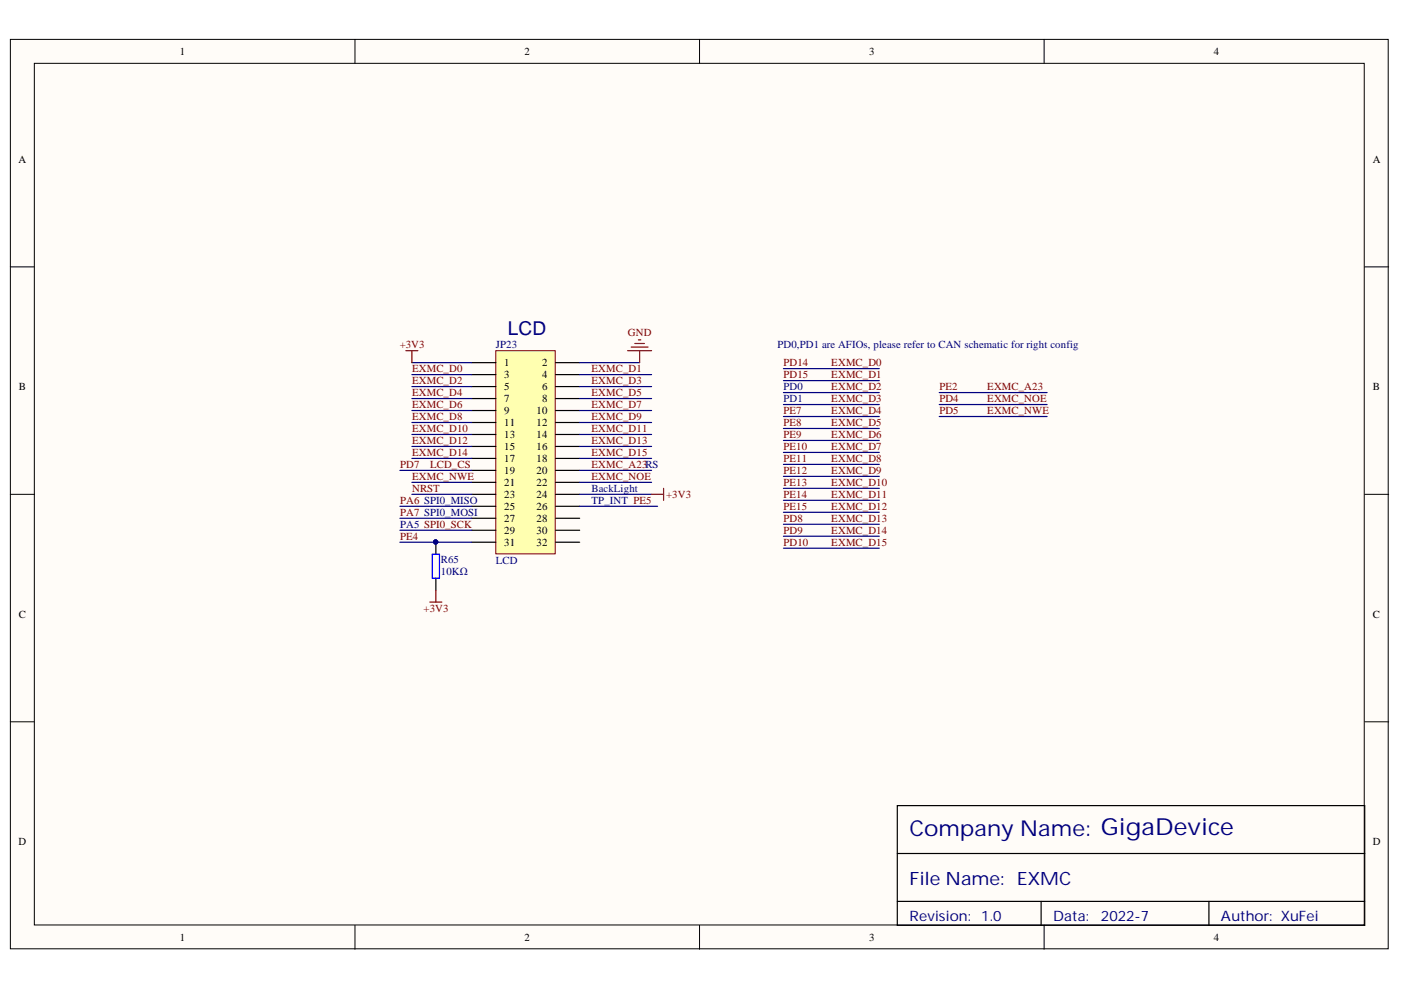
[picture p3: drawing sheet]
<svg xmlns="http://www.w3.org/2000/svg" width="297mm" height="210mm" viewBox="0 0 297 210" stroke-linecap="round" stroke-linejoin="round" font-family="sans-serif">
<defs><g id="words">
<text font-size="4.6" fill="#000080" x="192.8" y="177.2">Company Name: GigaDevice</text>
<text font-size="4.1" fill="#000080" x="107.7" y="71">LCD</text>
<text font-size="3.9" fill="#000080" x="192.8" y="187.6">File Name: EXMC</text>
<g font-size="3" fill="#000080">
<text x="192.8" y="195.4">Revision:</text>
<text x="208" y="195.4">1.0</text>
<text x="223.3" y="195.4">Data:</text>
<text x="233.4" y="195.4">2022-7</text>
<text x="258.9" y="195.4">Author: XuFei</text>
</g>
<g font-size="2.3">
<text x="38.1" y="11.7">1</text>
<text x="111.2" y="11.7">2</text>
<text x="184.3" y="11.7">3</text>
<text x="257.4" y="11.7">4</text>
<text x="3.9" y="34.5">A</text>
<text x="291.1" y="34.5">A</text>
<text x="106.9" y="77.7">1</text>
<text x="114.9" y="77.7">2</text>
<text x="4" y="82.7">B</text>
<text x="106.9" y="80.2">3</text>
<text x="106.9" y="82.7">5</text>
<text x="114.9" y="80.2">4</text>
<text x="114.9" y="82.7">6</text>
<text x="291.1" y="82.7">B</text>
<text x="106.9" y="85.3">7</text>
<text x="106.9" y="87.8">9</text>
<text x="113.7" y="87.8">10</text>
<text x="114.9" y="85.3">8</text>
<text x="106.9" y="90.3">11</text>
<text x="106.9" y="92.9">13</text>
<text x="106.9" y="95.4">15</text>
<text x="113.7" y="90.3">12</text>
<text x="113.7" y="92.9">14</text>
<text x="113.7" y="95.4">16</text>
<text x="106.9" y="97.9">17</text>
<text x="106.9" y="100.5">19</text>
<text x="113.7" y="97.9">18</text>
<text x="113.7" y="100.5">20</text>
<text x="106.9" y="103">21</text>
<text x="106.9" y="105.6">23</text>
<text x="113.7" y="103">22</text>
<text x="113.7" y="105.6">24</text>
<text x="106.9" y="108.2">25</text>
<text x="106.9" y="110.7">27</text>
<text x="106.9" y="113.2">29</text>
<text x="113.7" y="108.2">26</text>
<text x="113.7" y="110.7">28</text>
<text x="113.7" y="113.2">30</text>
<text x="106.9" y="115.8">31</text>
<text x="113.7" y="115.8">32</text>
<text x="4" y="131">C</text>
<text x="291.1" y="131">C</text>
<text x="3.9" y="179.2">D</text>
<text x="291.1" y="179.2">D</text>
<text x="38.1" y="199.5">1</text>
<text x="111.2" y="199.5">2</text>
<text x="184.3" y="199.5">3</text>
<text x="257.4" y="199.5">4</text>
</g>
<g font-size="2.3" fill="#800000">
<text x="133.1" y="71.3">GND</text>
<text x="84.7" y="73.9">+3V3</text>
<text x="166.1" y="77.7">PD14</text>
<text x="176.2" y="77.7">EXMC_D0</text>
<text x="87.4" y="78.9">EXMC_D0</text>
<text x="87.4" y="81.5">EXMC_D2</text>
<text x="87.4" y="84">EXMC_D4</text>
<text x="125.4" y="78.9">EXMC_D1</text>
<text x="125.4" y="81.5">EXMC_D3</text>
<text x="125.4" y="84">EXMC_D5</text>
<text x="166.1" y="80.2">PD15</text>
<text x="176.2" y="80.2">EXMC_D1</text>
<text x="176.2" y="82.7">EXMC_D2</text>
<text x="199.2" y="82.7">PE2</text>
<text x="209.3" y="82.7">EXMC_A23</text>
<text x="87.4" y="86.5">EXMC_D6</text>
<text x="87.4" y="89.1">EXMC_D8</text>
<text x="125.4" y="86.5">EXMC_D7</text>
<text x="125.4" y="89.1">EXMC_D9</text>
<text x="166.1" y="87.8">PE7</text>
<text x="176.2" y="85.3">EXMC_D3</text>
<text x="176.2" y="87.8">EXMC_D4</text>
<text x="199.2" y="85.3">PD4</text>
<text x="199.2" y="87.8">PD5</text>
<text x="209.3" y="87.8">EXMC_NWE</text>
<text x="209.3" y="85.3">EXMC_NOE</text>
<text x="87.4" y="91.6">EXMC_D10</text>
<text x="87.4" y="94.1">EXMC_D12</text>
<text x="125.4" y="91.6">EXMC_D11</text>
<text x="125.4" y="94.1">EXMC_D13</text>
<text x="166.1" y="90.3">PE8</text>
<text x="166.1" y="92.9">PE9</text>
<text x="166.1" y="95.4">PE10</text>
<text x="176.2" y="90.3">EXMC_D5</text>
<text x="176.2" y="92.9">EXMC_D6</text>
<text x="176.2" y="95.4">EXMC_D7</text>
<text x="84.8" y="99.2">PD7</text>
<text x="87.4" y="96.7">EXMC_D14</text>
<text x="87.4" y="101.7">EXMC_NWE</text>
<text x="91.2" y="99.2">LCD_CS</text>
<text x="125.4" y="96.7">EXMC_D15</text>
<text x="125.4" y="99.2">EXMC_A23RS</text>
<text x="125.4" y="101.7">EXMC_NOE</text>
<text x="166.1" y="97.9">PE11</text>
<text x="166.1" y="100.5">PE12</text>
<text x="176.2" y="97.9">EXMC_D8</text>
<text x="176.2" y="100.5">EXMC_D9</text>
<text x="84.8" y="106.9">PA6 SPI0_MISO</text>
<text x="87.4" y="104.4">NRST</text>
<text x="141.2" y="105.6">+3V3</text>
<text x="166.1" y="103">PE13</text>
<text x="166.1" y="105.6">PE14</text>
<text x="176.2" y="103">EXMC_D10</text>
<text x="176.2" y="105.6">EXMC_D11</text>
<text x="84.8" y="109.4">PA7 SPI0_MOSI</text>
<text x="166.1" y="108.2">PE15</text>
<text x="166.1" y="110.7">PD8</text>
<text x="166.1" y="113.2">PD9</text>
<text x="176.2" y="108.2">EXMC_D12</text>
<text x="176.2" y="110.7">EXMC_D13</text>
<text x="176.2" y="113.2">EXMC_D14</text>
<text x="84.8" y="114.5">PE4</text>
<text x="166.1" y="115.8">PD10</text>
<text x="176.2" y="115.8">EXMC_D15</text>
<text x="89.8" y="129.7">+3V3</text>
</g>
<g font-size="2.3" fill="#000080">
<text x="105.1" y="73.9">JP23</text>
<text x="164.8" y="73.9">PD0,PD1 are AFIOs, please refer to CAN schematic for right config</text>
<text x="166.1" y="82.7">PD0</text>
<text x="166.1" y="85.3">PD1</text>
<text x="125.4" y="104.4">BackLight</text>
<text x="125.4" y="106.9">TP_INT PE5</text>
<text x="84.8" y="112">PA5 SPI0_SCK</text>
<text x="93.5" y="119.3">R65</text>
<text x="105.1" y="119.6">LCD</text>
<text x="93.5" y="121.8">10KΩ</text>
</g>
</g></defs>
<g fill="#fffcf8" stroke="#000" stroke-width=".21">
<path d="M2.2 8.4h292.1v192.8h-292.1z"/>
<path d="M7.3 13.4h281.9v182.7h-281.9z"/>
</g>
<path d="M75.3 8.4v5M148.3 8.4v5M221.4 8.4v5M2.2 56.6h5.1M289.3 56.6h5.1M2.2 104.8h5.1M289.3 104.8h5.1M2.2 153h5.1M289.3 153h5.1M75.3 196.2v5.1M148.3 196.2v5.1M221.4 196.2v5.1" fill="none" stroke="#000" stroke-width=".21"/>
<path d="M190.2 170.8h99.1v25.4h-99.1zM190.2 181h99.1M190.2 191.1h99.1M220.7 191.1v5.1M256.3 191.1v5.1" fill="none" stroke="#000" stroke-width=".25"/>
<g fill="none" stroke="#000080" stroke-width=".25">
<path d="M166.1 78.2h20.3M166.1 80.7h20.3M166.1 83.2h20.3M166.1 85.8h20.3M166.1 88.3h20.3M166.1 90.8h20.3M166.1 93.4h20.3M166.1 95.9h20.3M166.1 98.5h20.3M199.1 83.2h22.9M199.1 85.8h22.9M199.1 88.3h22.9"/>
<path d="M166.1 101h20.3M166.1 103.5h20.3M166.1 106.1h20.3M166.1 108.6h20.3M166.1 111.2h20.3M166.1 113.7h20.3M166.1 116.2h20.3"/>
</g>
<path d="M105.1 74.3h12.6v43.1h-12.6z" fill="#ffffb0" stroke="#800000" stroke-width=".21"/>
<g fill="none" stroke="#000" stroke-width=".25">
<path d="M100 76.9h5.1M100 79.4h5.1M117.8 76.9h5.1M117.8 79.4h5.1M100 82h5.1M100 84.5h5.1M100 87h5.1M100 89.6h5.1M100 92.1h5.1M100 94.7h5.1M100 97.2h5.1M100 99.7h5.1"/>
<path d="M117.8 82h5.1M117.8 84.5h5.1M117.8 87h5.1M117.8 89.6h5.1M117.8 92.1h5.1M117.8 94.7h5.1M117.8 97.2h5.1M117.8 99.7h5.1M92.4 115v2.5M100 102.3h5.1M100 104.8h5.1M100 107.3h5.1"/>
<path d="M100 109.9h5.1M100 112.4h5.1M100 115h5.1M117.8 102.3h5.1M117.8 104.8h5.1M117.8 107.3h5.1M117.8 109.9h5.1M117.8 112.4h5.1M117.8 115h5.1M92.4 122.6v2.5"/>
</g>
<g fill="none" stroke="#000080" stroke-width=".25">
<path d="M87.3 76.9h12.7M87.3 79.4h12.7M122.9 76.9h12.7M122.9 79.4h15.2M84.8 99.7h15.2M87.3 82h12.7M87.3 84.5h12.7M87.3 87h12.7M87.3 89.6h12.7M87.3 92.1h12.7M87.3 94.7h12.7M87.3 97.2h12.7"/>
<path d="M122.9 82h15.2M122.9 84.5h15.2M122.9 87h15.2M122.9 89.6h15.2M122.9 92.1h15.2M122.9 94.7h15.2M122.9 97.2h15.2M122.9 99.7h15.2M84.8 107.3h15.2M84.8 109.9h15.2M84.8 112.4h15.2M84.8 115h15.2"/>
<path d="M87.3 102.3h12.7M87.3 104.8h12.7M122.9 102.3h15.2M122.9 104.8h15.2M122.9 107.3h16.5"/>
</g>
<path d="M86.1 74.3h2.5M87.3 74.3v2.6M133.1 74.3h5M133.8 73.6h3.6M134.6 72.8h2M135.4 72.1h.5M135.6 74.3v2.6M138.1 104.8h2.6M140.7 103.5v2.6M91.1 127.7h2.6M92.4 125.1v2.6" fill="none" stroke="#800000" stroke-width=".25"/>
<circle cx="92.4" cy="114.9" r=".46" fill="#000080" stroke="#000080" stroke-width=".21"/>
<path d="M91.6 117.5h1.6v5.1h-1.6z" fill="none" stroke="#00f" stroke-width=".25"/>
<use href="#words"/>
</svg>
